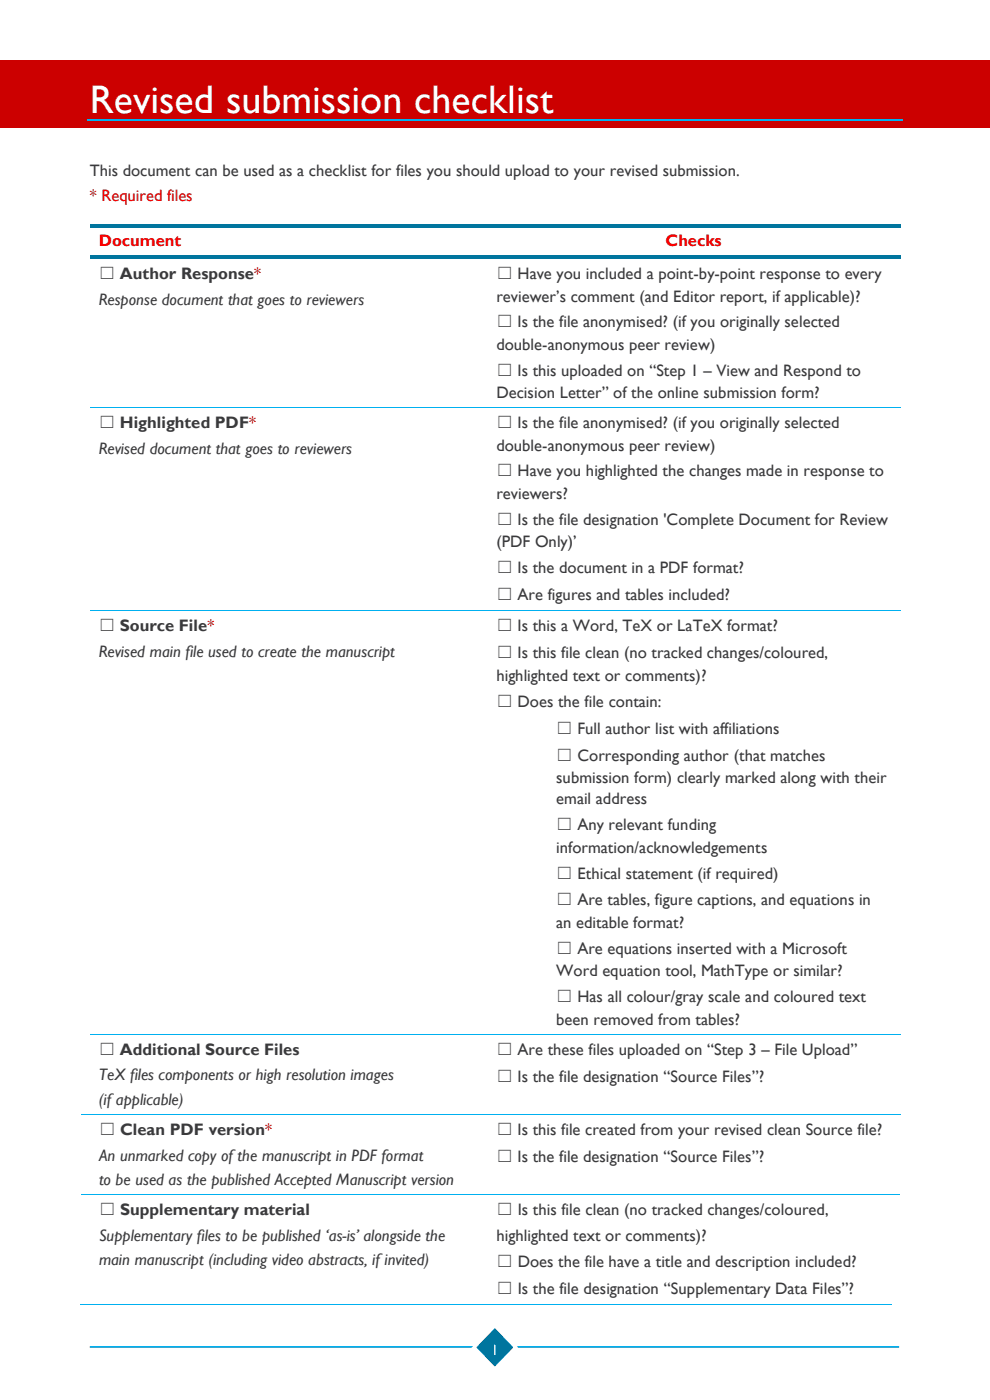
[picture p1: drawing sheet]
<svg xmlns="http://www.w3.org/2000/svg" width="210mm" height="297mm" viewBox="0 0 210 297" stroke-linecap="round" stroke-linejoin="round" font-family="sans-serif">
<defs><g id="words">
<text font-size="8.5" fill="#fff" x="19" y="24">Revised submission checklist</text>
<g font-size="3.5" fill="#3a3a3c">
<text x="19" y="37.4">This document can be used as a checklist for files you should upload to your revised submission.</text>
<text x="21" y="59.3">☐ Author Response*</text>
<text x="105.3" y="59.3">☐ Have you included a point-by-point response to every</text>
<text x="21" y="64.7">Response document that goes to reviewers</text>
<text x="105.3" y="64">reviewer’s comment (and Editor report, if applicable)?</text>
<text x="105.3" y="69.5">☐ Is the file anonymised? (if you originally selected</text>
<text x="105.3" y="74.3">double-anonymous peer review)</text>
<text x="105.3" y="79.7">☐ Is this uploaded on “Step 1 – View and Respond to</text>
<text x="105.3" y="84.5">Decision Letter” of the online submission form?</text>
<text x="21" y="90.9">☐ Highlighted PDF*</text>
<text x="105.3" y="90.9">☐ Is the file anonymised? (if you originally selected</text>
<text x="105.3" y="95.6">double-anonymous peer review)</text>
<text x="21" y="96.3">Revised document that goes to reviewers</text>
<text x="105.3" y="101.1">☐ Have you highlighted the changes made in response to</text>
<text x="105.3" y="105.9">reviewers?</text>
<text x="105.3" y="111.3">☐ Is the file designation 'Complete Document for Review</text>
<text x="105.3" y="116.1">(PDF Only)’</text>
<text x="105.3" y="121.6">☐ Is the document in a PDF format?</text>
<text x="105.3" y="127.4">☐ Are figures and tables included?</text>
<text x="21" y="133.9">☐ Source File*</text>
<text x="105.3" y="133.9">☐ Is this a Word, TeX or LaTeX format?</text>
<text x="21" y="139.4">Revised main file used to create the manuscript</text>
<text x="105.3" y="139.7">☐ Is this file clean (no tracked changes/coloured,</text>
<text x="105.3" y="144.4">highlighted text or comments)?</text>
<text x="105.3" y="149.9">☐ Does the file contain:</text>
<text x="118" y="155.7">☐ Full author list with affiliations</text>
<text x="118" y="161.4">☐ Corresponding author (that matches</text>
<text x="118" y="166.1">submission form) clearly marked along with their</text>
<text x="118" y="170.7">email address</text>
<text x="118" y="176.1">☐ Any relevant funding</text>
<text x="118" y="180.9">information/acknowledgements</text>
<text x="118" y="186.4">☐ Ethical statement (if required)</text>
<text x="118" y="192.1">☐ Are tables, figure captions, and equations in</text>
<text x="118" y="196.9">an editable format?</text>
<text x="118" y="202.3">☐ Are equations inserted with a Microsoft</text>
<text x="118" y="207.1">Word equation tool, MathType or similar?</text>
<text x="118" y="212.6">☐ Has all colour/gray scale and coloured text</text>
<text x="118" y="217.4">been removed from tables?</text>
<text x="21" y="223.7">☐ Additional Source Files</text>
<text x="105.3" y="223.7">☐ Are these files uploaded on “Step 3 – File Upload”</text>
<text x="21" y="229.2">TeX files components or high resolution images</text>
<text x="105.3" y="229.5">☐ Is the file designation “Source Files”?</text>
<text x="21" y="234.4">(if applicable)</text>
<text x="21" y="240.7">☐ Clean PDF version*</text>
<text x="105.3" y="240.7">☐ Is this file created from your revised clean Source file?</text>
<text x="21" y="246.2">An unmarked copy of the manuscript in PDF format</text>
<text x="21" y="251.4">to be used as the published Accepted Manuscript version</text>
<text x="105.3" y="246.5">☐ Is the file designation “Source Files”?</text>
<text x="21" y="257.8">☐ Supplementary material</text>
<text x="105.3" y="257.8">☐ Is this file clean (no tracked changes/coloured,</text>
<text x="21" y="263.3">Supplementary files to be published ‘as-is’ alongside the</text>
<text x="105.3" y="263.3">highlighted text or comments)?</text>
<text x="21" y="268.5">main manuscript (including video abstracts, if invited)</text>
<text x="105.3" y="268.8">☐ Does the file have a title and description included?</text>
<text x="105.3" y="274.5">☐ Is the file designation “Supplementary Data Files”?</text>
</g>
<text font-size="3.5" fill="#e00" x="19" y="42.6">* Required files</text>
<g font-size="3.5" fill="#f00">
<text x="21" y="52.3">Document</text>
<text x="141.2" y="52.3">Checks</text>
</g>
<text font-size="3.2" fill="#fff" x="104.2" y="287.4">1</text>
</g></defs>
<path d="M19 285.8h171.7" fill="none" stroke="#00b0f0" stroke-width=".35"/>
<path d="M105 281.3l4.4 4.5-4.4 4.6-4.5-4.6z" fill-rule="evenodd" fill="#00759e"/>
<path d="M105 281.3l4.4 4.5-4.4 4.6-4.5-4.6z" fill="none" stroke="#fff" stroke-width=".71" stroke-linecap="butt"/>
<path d="M-.1 12.8h210.2v14.3h-210.2z" fill-rule="evenodd" fill="#c00"/>
<path d="M18.5 25.4h173" fill="none" stroke="#00b0f0" stroke-width=".34"/>
<g fill="#00759e">
<path d="M19 47.5h84.4v.7h-84.4z" fill-rule="evenodd"/>
<path d="M103.4 47.5h.8v.7h-.8z" fill-rule="evenodd"/>
<path d="M104.2 47.5h86.8v.7h-86.8z" fill-rule="evenodd"/>
<path d="M19 54.2h84.4v.8h-84.4z" fill-rule="evenodd"/>
<path d="M103.4 54.2h.8v.8h-.8z" fill-rule="evenodd"/>
<path d="M104.2 54.2h86.8v.8h-86.8z" fill-rule="evenodd"/>
</g>
<path d="M19 86.5h84.4" fill="none" stroke="#00b0f0" stroke-width=".21"/>
<path d="M103.4 86.4h.2v.2h-.2z" fill-rule="evenodd" fill="#00b0f0"/>
<path d="M103.6 86.5h87.4M19 129.6h84.4" fill="none" stroke="#00b0f0" stroke-width=".21"/>
<path d="M103.4 129.5h.2v.1h-.2z" fill-rule="evenodd" fill="#00b0f0"/>
<path d="M103.6 129.6h87.4M19 219.4h84.4" fill="none" stroke="#00b0f0" stroke-width=".21"/>
<path d="M103.4 219.3h.2v.1h-.2z" fill-rule="evenodd" fill="#00b0f0"/>
<path d="M103.6 219.4h87.4" fill="none" stroke="#00b0f0" stroke-width=".21"/>
<g fill="#00b0f0">
<path d="M17.1 236.3h1.9v.2h-1.9z" fill-rule="evenodd"/>
<path d="M19 236.3h.2v.2h-.2z" fill-rule="evenodd"/>
</g>
<path d="M19.2 236.4h84.2" fill="none" stroke="#00b0f0" stroke-width=".21"/>
<path d="M103.4 236.3h.2v.2h-.2z" fill-rule="evenodd" fill="#00b0f0"/>
<path d="M103.6 236.4h87.4M17.1 253.4h84.4" fill="none" stroke="#00b0f0" stroke-width=".21"/>
<g fill="#00b0f0">
<path d="M101.5 253.3h.2v.2h-.2z" fill-rule="evenodd"/>
<path d="M101.7 253.3h1.7v.2h-1.7z" fill-rule="evenodd"/>
<path d="M103.4 253.3h.2v.2h-.2z" fill-rule="evenodd"/>
</g>
<path d="M103.6 253.4h85.5" fill="none" stroke="#00b0f0" stroke-width=".21"/>
<g fill="#00b0f0">
<path d="M189.1 253.3h.2v.2h-.2z" fill-rule="evenodd"/>
<path d="M189.3 253.3v.2z" fill-rule="evenodd"/>
<path d="M189.3 253.3h.2v.2h-.2z" fill-rule="evenodd"/>
<path d="M189.5 253.3h1.5v.2h-1.5z" fill-rule="evenodd"/>
</g>
<path d="M16.9 276.7h84.6" fill="none" stroke="#00b0f0" stroke-width=".21"/>
<path d="M101.2 276.6h.2v.2h-.2z" fill-rule="evenodd" fill="#00b0f0"/>
<path d="M101.4 276.7h87.7" fill="none" stroke="#00b0f0" stroke-width=".21"/>
<use href="#words"/>
</svg>
